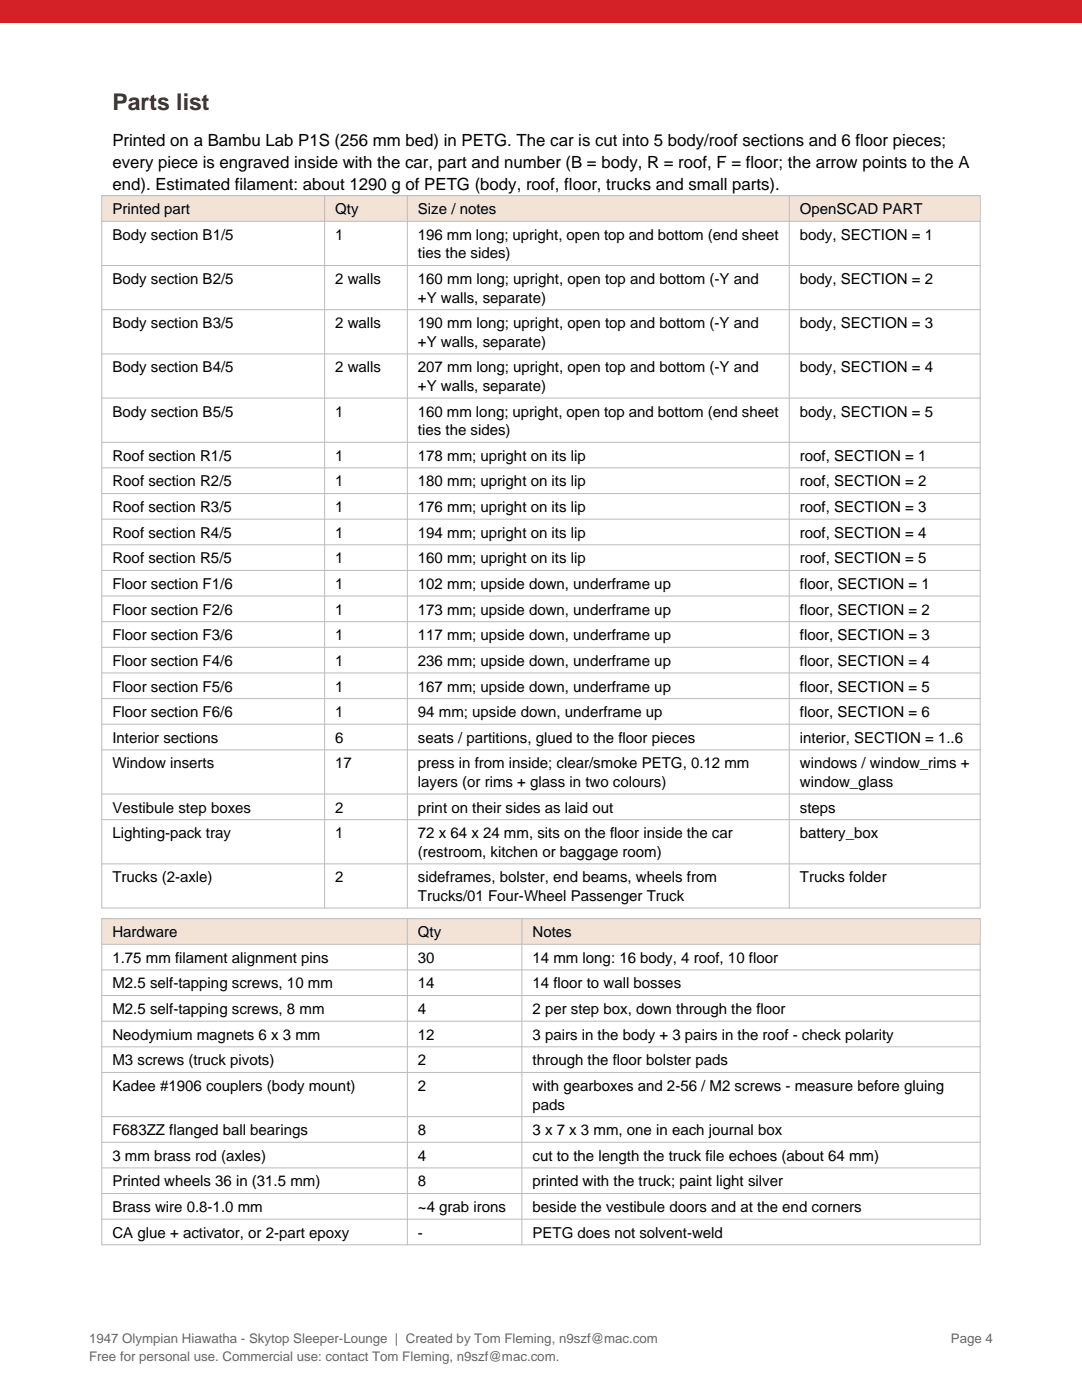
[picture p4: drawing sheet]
<svg xmlns="http://www.w3.org/2000/svg" width="216mm" height="279mm" viewBox="0 0 216 279" stroke-linecap="round" stroke-linejoin="round" font-family="sans-serif">
<defs><g id="words">
<text font-size="4.6" fill="#5a1a1a" x="22.4" y="21.9">Parts list</text>
<g font-size="3.4">
<text x="22.4" y="29.2">Printed on a Bambu Lab P1S (256 mm bed) in PETG. The car is cut into 5 body/roof sections and 6 floor pieces;</text>
<text x="22.4" y="33.6">every piece is engraved inside with the car, part and number (B = body, R = roof, F = floor; the arrow points to the A</text>
<text x="22.4" y="38">end). Estimated filament: about 1290 g of PETG (body, roof, floor, trucks and small parts).</text>
</g>
<g font-size="3">
<text x="22.4" y="42.8">Printed part</text>
<text x="22.4" y="47.9">Body section B1/5</text>
<text x="66.9" y="42.8">Qty</text>
<text x="66.9" y="47.9">1</text>
<text x="83.4" y="42.8">Size / notes</text>
<text x="83.4" y="47.9">196 mm long; upright, open top and bottom (end sheet</text>
<text x="159.6" y="42.8">OpenSCAD PART</text>
<text x="159.6" y="47.9">body, SECTION = 1</text>
<text x="83.4" y="51.6">ties the sides)</text>
<text x="22.4" y="56.7">Body section B2/5</text>
<text x="66.9" y="56.7">2 walls</text>
<text x="83.4" y="56.7">160 mm long; upright, open top and bottom (-Y and</text>
<text x="159.6" y="56.7">body, SECTION = 2</text>
<text x="22.4" y="65.5">Body section B3/5</text>
<text x="66.9" y="65.5">2 walls</text>
<text x="83.4" y="60.4">+Y walls, separate)</text>
<text x="83.4" y="65.5">190 mm long; upright, open top and bottom (-Y and</text>
<text x="159.6" y="65.5">body, SECTION = 3</text>
<text x="83.4" y="69.2">+Y walls, separate)</text>
<text x="22.4" y="74.3">Body section B4/5</text>
<text x="66.9" y="74.3">2 walls</text>
<text x="83.4" y="74.3">207 mm long; upright, open top and bottom (-Y and</text>
<text x="159.6" y="74.3">body, SECTION = 4</text>
<text x="22.4" y="83.1">Body section B5/5</text>
<text x="66.9" y="83.1">1</text>
<text x="83.4" y="78">+Y walls, separate)</text>
<text x="83.4" y="83.1">160 mm long; upright, open top and bottom (end sheet</text>
<text x="159.6" y="83.1">body, SECTION = 5</text>
<text x="83.4" y="86.9">ties the sides)</text>
<text x="22.4" y="92">Roof section R1/5</text>
<text x="66.9" y="92">1</text>
<text x="83.4" y="92">178 mm; upright on its lip</text>
<text x="159.6" y="92">roof, SECTION = 1</text>
<text x="22.4" y="97.1">Roof section R2/5</text>
<text x="66.9" y="97.1">1</text>
<text x="83.4" y="97.1">180 mm; upright on its lip</text>
<text x="159.6" y="97.1">roof, SECTION = 2</text>
<text x="22.4" y="102.2">Roof section R3/5</text>
<text x="22.4" y="107.3">Roof section R4/5</text>
<text x="66.9" y="102.2">1</text>
<text x="66.9" y="107.3">1</text>
<text x="83.4" y="102.2">176 mm; upright on its lip</text>
<text x="83.4" y="107.3">194 mm; upright on its lip</text>
<text x="159.6" y="102.2">roof, SECTION = 3</text>
<text x="159.6" y="107.3">roof, SECTION = 4</text>
<text x="22.4" y="112.4">Roof section R5/5</text>
<text x="66.9" y="112.4">1</text>
<text x="83.4" y="112.4">160 mm; upright on its lip</text>
<text x="159.6" y="112.4">roof, SECTION = 5</text>
<text x="22.4" y="117.5">Floor section F1/6</text>
<text x="66.9" y="117.5">1</text>
<text x="83.4" y="117.5">102 mm; upside down, underframe up</text>
<text x="159.6" y="117.5">floor, SECTION = 1</text>
<text x="22.4" y="122.7">Floor section F2/6</text>
<text x="66.9" y="122.7">1</text>
<text x="83.4" y="122.7">173 mm; upside down, underframe up</text>
<text x="159.6" y="122.7">floor, SECTION = 2</text>
<text x="22.4" y="127.8">Floor section F3/6</text>
<text x="66.9" y="127.8">1</text>
<text x="83.4" y="127.8">117 mm; upside down, underframe up</text>
<text x="159.6" y="127.8">floor, SECTION = 3</text>
<text x="22.4" y="132.9">Floor section F4/6</text>
<text x="66.9" y="132.9">1</text>
<text x="83.4" y="132.9">236 mm; upside down, underframe up</text>
<text x="159.6" y="132.9">floor, SECTION = 4</text>
<text x="22.4" y="138">Floor section F5/6</text>
<text x="22.4" y="143.1">Floor section F6/6</text>
<text x="66.9" y="138">1</text>
<text x="66.9" y="143.1">1</text>
<text x="83.4" y="138">167 mm; upside down, underframe up</text>
<text x="83.4" y="143.1">94 mm; upside down, underframe up</text>
<text x="159.6" y="138">floor, SECTION = 5</text>
<text x="159.6" y="143.1">floor, SECTION = 6</text>
<text x="22.4" y="148.2">Interior sections</text>
<text x="66.9" y="148.2">6</text>
<text x="83.4" y="148.2">seats / partitions, glued to the floor pieces</text>
<text x="159.6" y="148.2">interior, SECTION = 1..6</text>
<text x="22.4" y="153.4">Window inserts</text>
<text x="66.9" y="153.4">17</text>
<text x="83.4" y="153.4">press in from inside; clear/smoke PETG, 0.12 mm</text>
<text x="159.6" y="153.4">windows / window_rims +</text>
<text x="83.4" y="157.1">layers (or rims + glass in two colours)</text>
<text x="159.6" y="157.1">window_glass</text>
<text x="22.4" y="162.2">Vestibule step boxes</text>
<text x="22.4" y="167.3">Lighting-pack tray</text>
<text x="66.9" y="162.2">2</text>
<text x="66.9" y="167.3">1</text>
<text x="83.4" y="162.2">print on their sides as laid out</text>
<text x="83.4" y="167.3">72 x 64 x 24 mm, sits on the floor inside the car</text>
<text x="159.6" y="162.2">steps</text>
<text x="159.6" y="167.3">battery_box</text>
<text x="83.4" y="171">(restroom, kitchen or baggage room)</text>
<text x="22.4" y="176.1">Trucks (2-axle)</text>
<text x="66.9" y="176.1">2</text>
<text x="83.4" y="176.1">sideframes, bolster, end beams, wheels from</text>
<text x="83.4" y="179.8">Trucks/01 Four-Wheel Passenger Truck</text>
<text x="159.6" y="176.1">Trucks folder</text>
<text x="22.4" y="187">Hardware</text>
<text x="83.4" y="187">Qty</text>
<text x="106.3" y="187">Notes</text>
<text x="22.4" y="192.2">1.75 mm filament alignment pins</text>
<text x="22.4" y="197.3">M2.5 self-tapping screws, 10 mm</text>
<text x="83.4" y="192.2">30</text>
<text x="83.4" y="197.3">14</text>
<text x="106.3" y="192.2">14 mm long: 16 body, 4 roof, 10 floor</text>
<text x="106.3" y="197.3">14 floor to wall bosses</text>
<text x="22.4" y="202.4">M2.5 self-tapping screws, 8 mm</text>
<text x="83.4" y="202.4">4</text>
<text x="106.3" y="202.4">2 per step box, down through the floor</text>
<text x="22.4" y="207.5">Neodymium magnets 6 x 3 mm</text>
<text x="83.4" y="207.5">12</text>
<text x="106.3" y="207.5">3 pairs in the body + 3 pairs in the roof - check polarity</text>
<text x="22.4" y="212.6">M3 screws (truck pivots)</text>
<text x="83.4" y="212.6">2</text>
<text x="106.3" y="212.6">through the floor bolster pads</text>
<text x="22.4" y="217.7">Kadee #1906 couplers (body mount)</text>
<text x="83.4" y="217.7">2</text>
<text x="106.3" y="217.7">with gearboxes and 2-56 / M2 screws - measure before gluing</text>
<text x="106.3" y="221.4">pads</text>
<text x="22.4" y="226.6">F683ZZ flanged ball bearings</text>
<text x="83.4" y="226.6">8</text>
<text x="106.3" y="226.6">3 x 7 x 3 mm, one in each journal box</text>
<text x="22.4" y="231.7">3 mm brass rod (axles)</text>
<text x="83.4" y="231.7">4</text>
<text x="106.3" y="231.7">cut to the length the truck file echoes (about 64 mm)</text>
<text x="22.4" y="236.8">Printed wheels 36 in (31.5 mm)</text>
<text x="83.4" y="236.8">8</text>
<text x="106.3" y="236.8">printed with the truck; paint light silver</text>
<text x="22.4" y="241.9">Brass wire 0.8-1.0 mm</text>
<text x="83.4" y="241.9">~4 grab irons</text>
<text x="106.3" y="241.9">beside the vestibule doors and at the end corners</text>
<text x="22.4" y="247">CA glue + activator, or 2-part epoxy</text>
<text x="83.4" y="247">-</text>
<text x="106.3" y="247">PETG does not solvent-weld</text>
</g>
<g font-size="2.6" fill="#666">
<text x="17.8" y="268">1947 Olympian Hiawatha - Skytop Sleeper-Lounge | Created by Tom Fleming, n9szf@mac.com</text>
<text x="189.7" y="268">Page 4</text>
<text x="17.8" y="271.5">Free for personal use. Commercial use: contact Tom Fleming, n9szf@mac.com.</text>
</g>
</g></defs>
<path d="M0 0h215.9v4.6h-215.9z" fill-rule="evenodd" fill="#d42027"/>
<path d="M20.3 39.1h175.3v5.1h-175.3z" fill-rule="evenodd" fill="#f3e3d6"/>
<g fill="none" stroke="#bbb" stroke-width=".2">
<path d="M20.3 39.1h175.3v142.1h-175.3zM64.8 39.1v142.1M81.3 39.1v142.1M157.5 39.1v142.1M20.3 44.2h175.3M20.3 53h175.3M20.3 61.8h175.3M20.3 70.6h175.3M20.3 79.4h175.3M20.3 88.3h175.3M20.3 93.4h175.3M20.3 98.5h175.3"/>
<path d="M20.3 103.6h175.3M20.3 108.7h175.3M20.3 113.8h175.3M20.3 119h175.3M20.3 124.1h175.3M20.3 129.2h175.3M20.3 134.3h175.3M20.3 139.4h175.3M20.3 144.5h175.3M20.3 149.6h175.3M20.3 158.5h175.3M20.3 163.6h175.3"/>
<path d="M20.3 172.4h175.3"/>
</g>
<path d="M20.3 183.3h175.3v5.2h-175.3z" fill-rule="evenodd" fill="#f3e3d6"/>
<g fill="none" stroke="#bbb" stroke-width=".2">
<path d="M20.3 183.3h175.3v65.1h-175.3zM20.3 188.5h175.3M20.3 193.6h175.3M20.3 198.7h175.3M81.3 183.3v65.1M104.1 183.3v65.1M20.3 203.8h175.3M20.3 208.9h175.3M20.3 214h175.3M20.3 222.8h175.3M20.3 228h175.3M20.3 233.1h175.3"/>
<path d="M20.3 238.2h175.3M20.3 243.3h175.3"/>
</g>
<use href="#words"/>
</svg>
